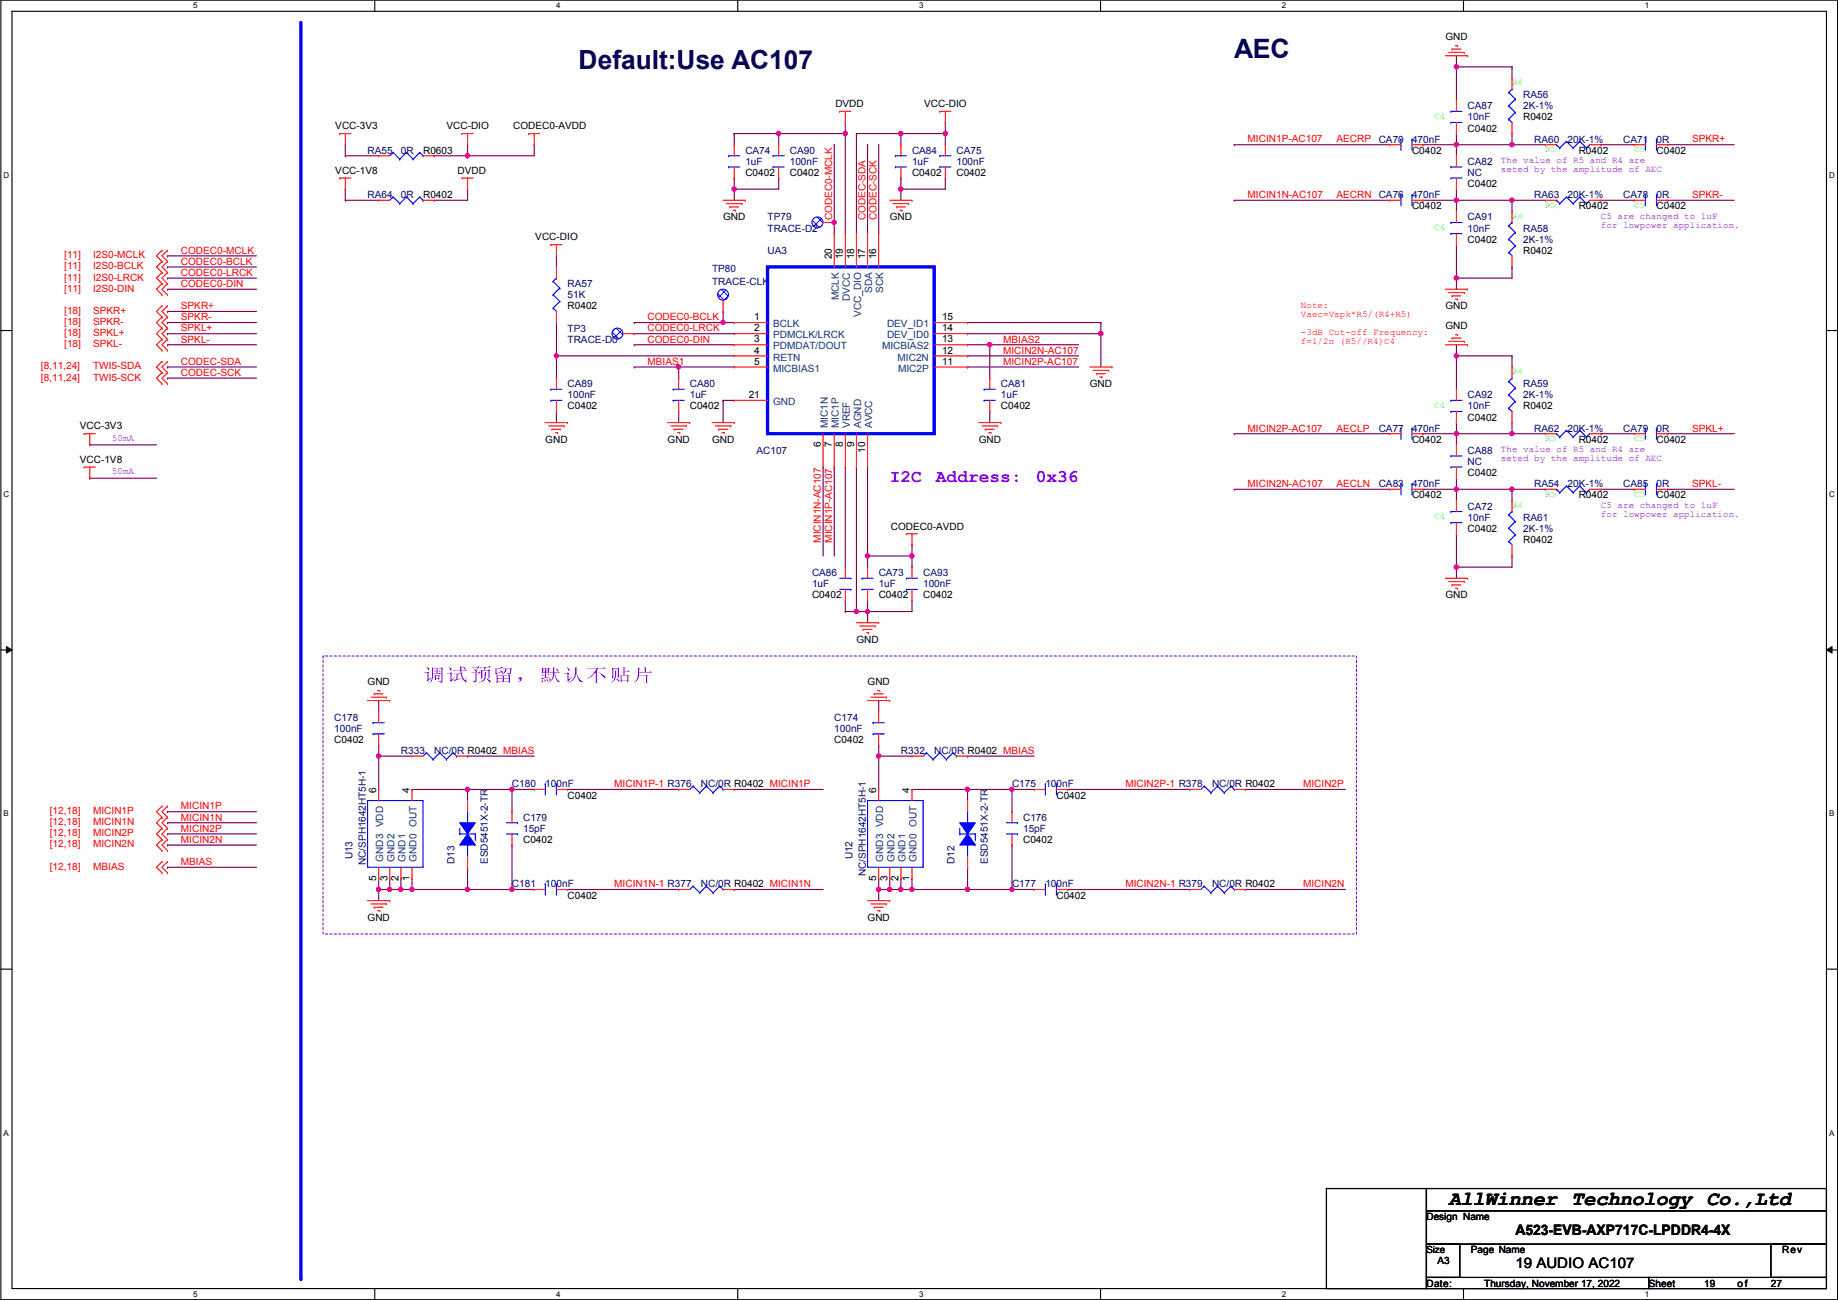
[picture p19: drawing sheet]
<svg xmlns="http://www.w3.org/2000/svg" width="420mm" height="297mm" viewBox="0 0 420 297" stroke-linecap="round" stroke-linejoin="round" font-family="sans-serif">
<defs><g id="words">
<text font-size="6.1" fill="#000040" x="282.1" y="13.3">AEC</text>
<text font-size="6" fill="#000040" x="132.3" y="15.8">Default:Use AC107</text>
<text font-size="4.6" x="331.2" y="275.4">AllWinner Technology Co.,Ltd</text>
<g font-size="4.1" fill="#8000ff">
<text x="203.4" y="110.2">I2C</text>
<text x="213.9" y="110.2">Address:</text>
<text x="236.8" y="110.2">0x36</text>
<text x="96.7" y="155.7">调调调调，默默默默默</text>
</g>
<g font-size="3.3">
<text x="346.4" y="282.3">A523-EVB-AXP717C-LPDDR4-4X</text>
<text x="346.4" y="289.8">19 AUDIO AC107</text>
</g>
<g font-size="2.3">
<text x="330.4" y="9.2">GND</text>
<text x="76.7" y="29.5">VCC-3V3</text>
<text x="102.1" y="29.5">VCC-DIO</text>
<text x="117.3" y="29.5">CODEC0-AVDD</text>
<text x="191" y="24.5">DVDD</text>
<text x="211.3" y="24.5">VCC-DIO</text>
<text x="348.2" y="27.5">R0402</text>
<text x="96.7" y="35.1">R0603</text>
<text x="322.8" y="35.1">C0402</text>
<text x="335.5" y="30.1">C0402</text>
<text x="360.9" y="35.1">R0402</text>
<text x="378.7" y="35.1">C0402</text>
<text x="76.7" y="39.7">VCC-1V8</text>
<text x="104.6" y="39.7">DVDD</text>
<text x="170.4" y="40.2">C0402</text>
<text x="180.5" y="40.2">C0402</text>
<text x="208.5" y="40.2">C0402</text>
<text x="218.6" y="40.2">C0402</text>
<text x="96.7" y="45.3">R0402</text>
<text x="322.8" y="47.8">C0402</text>
<text x="335.5" y="42.8">C0402</text>
<text x="360.9" y="47.8">R0402</text>
<text x="378.7" y="47.8">C0402</text>
<text x="165.3" y="50.4">GND</text>
<text x="203.4" y="50.4">GND</text>
<text x="122.4" y="54.9">VCC-DIO</text>
<text x="190.1" y="59.2" transform="rotate(-90 190.1 59.2)">20</text>
<text x="192.7" y="59.2" transform="rotate(-90 192.7 59.2)">19</text>
<text x="195.2" y="59.2" transform="rotate(-90 195.2 59.2)">18</text>
<text x="197.8" y="59.2" transform="rotate(-90 197.8 59.2)">17</text>
<text x="200.3" y="59.2" transform="rotate(-90 200.3 59.2)">16</text>
<text x="335.5" y="55.5">C0402</text>
<text x="348.2" y="58">R0402</text>
<text x="129.7" y="70.7">R0402</text>
<text x="330.4" y="70.7">GND</text>
<text x="172.4" y="73.2">1</text>
<text x="172.4" y="75.7">2</text>
<text x="215.3" y="75.7">14</text>
<text x="215.3" y="73.2">15</text>
<text x="330.4" y="75.3">GND</text>
<text x="172.4" y="78.2">3</text>
<text x="172.4" y="80.8">4</text>
<text x="172.4" y="83.3">5</text>
<text x="215.3" y="83.3">11</text>
<text x="215.3" y="80.8">12</text>
<text x="215.3" y="78.2">13</text>
<text x="249.1" y="88.5">GND</text>
<text x="129.7" y="93.6">C0402</text>
<text x="157.7" y="93.6">C0402</text>
<text x="171.1" y="90.9">21</text>
<text x="228.8" y="93.6">C0402</text>
<text x="348.2" y="93.6">R0402</text>
<text x="18.2" y="98.1">VCC-3V3</text>
<text x="124.7" y="101.2">GND</text>
<text x="152.6" y="101.2">GND</text>
<text x="162.8" y="101.2">GND</text>
<text x="223.7" y="101.2">GND</text>
<text x="322.8" y="101.2">C0402</text>
<text x="335.5" y="96.1">C0402</text>
<text x="360.9" y="101.2">R0402</text>
<text x="378.7" y="101.2">C0402</text>
<text x="18.2" y="105.7">VCC-1V8</text>
<text x="187.6" y="102.2" transform="rotate(-90 187.6 102.2)">6</text>
<text x="190.1" y="102.2" transform="rotate(-90 190.1 102.2)">7</text>
<text x="192.7" y="102.2" transform="rotate(-90 192.7 102.2)">8</text>
<text x="195.2" y="102.2" transform="rotate(-90 195.2 102.2)">9</text>
<text x="197.8" y="103.4" transform="rotate(-90 197.8 103.4)">10</text>
<text x="322.8" y="113.9">C0402</text>
<text x="335.5" y="108.8">C0402</text>
<text x="360.9" y="113.9">R0402</text>
<text x="378.7" y="113.9">C0402</text>
<text x="203.7" y="121">CODEC0-AVDD</text>
<text x="335.5" y="121.5">C0402</text>
<text x="348.2" y="124">R0402</text>
<text x="185.6" y="136.7">C0402</text>
<text x="200.9" y="136.7">C0402</text>
<text x="211" y="136.7">C0402</text>
<text x="330.4" y="136.7">GND</text>
<text x="195.8" y="146.9">GND</text>
<text x="84" y="156.5">GND</text>
<text x="198.3" y="156.5">GND</text>
<text x="76.4" y="169.8">C0402</text>
<text x="190.7" y="169.8">C0402</text>
<text x="86" y="181.1" transform="rotate(-90 86 181.1)">6</text>
<text x="93.6" y="181.1" transform="rotate(-90 93.6 181.1)">4</text>
<text x="129.7" y="182.5">C0402</text>
<text x="200.3" y="181.1" transform="rotate(-90 200.3 181.1)">6</text>
<text x="207.9" y="181.1" transform="rotate(-90 207.9 181.1)">4</text>
<text x="241.5" y="182.5">C0402</text>
<text x="119.6" y="192.6">C0402</text>
<text x="233.9" y="192.6">C0402</text>
<text x="86" y="201.2" transform="rotate(-90 86 201.2)">5</text>
<text x="88.6" y="201.2" transform="rotate(-90 88.6 201.2)">3</text>
<text x="91.1" y="201.2" transform="rotate(-90 91.1 201.2)">2</text>
<text x="93.6" y="201.2" transform="rotate(-90 93.6 201.2)">1</text>
<text x="200.3" y="201.2" transform="rotate(-90 200.3 201.2)">5</text>
<text x="202.8" y="201.2" transform="rotate(-90 202.8 201.2)">3</text>
<text x="205.4" y="201.2" transform="rotate(-90 205.4 201.2)">2</text>
<text x="207.9" y="201.2" transform="rotate(-90 207.9 201.2)">1</text>
<text x="129.7" y="205.3">C0402</text>
<text x="241.5" y="205.3">C0402</text>
<text x="84" y="210.4">GND</text>
<text x="198.3" y="210.4">GND</text>
<text x="326.1" y="278.7">Design Name</text>
<text x="336.2" y="286.3">Page Name</text>
<text x="407.4" y="286.3">Rev</text>
<text x="326.1" y="294">Date:</text>
<text x="328.6" y="288.9">A3</text>
<text x="339.3" y="294">Thursday, November 17, 2022</text>
<text x="376.9" y="294">Sheet</text>
<text x="389.6" y="294">19</text>
<text x="397.2" y="294">of</text>
<text x="404.8" y="294">27</text>
</g>
<g font-size="2.3" fill="#000080">
<text x="348.2" y="22.4">RA56</text>
<text x="335.5" y="25">CA87</text>
<text x="335.5" y="27.5">10nF</text>
<text x="348.2" y="25">2K-1%</text>
<text x="84" y="35.1">RA55</text>
<text x="91.6" y="35.1">0R</text>
<text x="170.4" y="35.1">CA74</text>
<text x="180.5" y="35.1">CA90</text>
<text x="208.5" y="35.1">CA84</text>
<text x="218.6" y="35.1">CA75</text>
<text x="315.2" y="32.6">CA70</text>
<text x="322.8" y="32.6">470nF</text>
<text x="350.7" y="32.6">RA60</text>
<text x="358.3" y="32.6">20K-1%</text>
<text x="371" y="32.6">CA71</text>
<text x="378.7" y="32.6">0R</text>
<text x="170.4" y="37.7">1uF</text>
<text x="180.5" y="37.7">100nF</text>
<text x="208.5" y="37.7">1uF</text>
<text x="218.6" y="37.7">100nF</text>
<text x="335.5" y="37.7">CA82</text>
<text x="335.5" y="40.2">NC</text>
<text x="84" y="45.3">RA64</text>
<text x="91.6" y="45.3">0R</text>
<text x="322.8" y="45.3">470nF</text>
<text x="350.7" y="45.3">RA63</text>
<text x="358.3" y="45.3">20K-1%</text>
<text x="371" y="45.3">CA78</text>
<text x="378.7" y="45.3">0R</text>
<text x="175.5" y="50.4">TP79</text>
<text x="175.5" y="52.9">TRACE-D2</text>
<text x="335.5" y="50.4">CA91</text>
<text x="335.5" y="52.9">10nF</text>
<text x="348.2" y="52.9">RA58</text>
<text x="175.5" y="58">UA3</text>
<text x="348.2" y="55.5">2K-1%</text>
<text x="129.7" y="65.6">RA57</text>
<text x="162.8" y="62.1">TP80</text>
<text x="162.8" y="65.1">TRACE-CLK</text>
<text x="129.7" y="68.2">51K</text>
<text x="129.7" y="75.8">TP3</text>
<text x="129.7" y="78.3">TRACE-D0</text>
<text x="129.7" y="88.5">CA89</text>
<text x="157.7" y="88.5">CA80</text>
<text x="228.8" y="88.5">CA81</text>
<text x="348.2" y="88.5">RA59</text>
<text x="129.7" y="91">100nF</text>
<text x="157.7" y="91">1uF</text>
<text x="228.8" y="91">1uF</text>
<text x="335.5" y="91">CA92</text>
<text x="335.5" y="93.6">10nF</text>
<text x="348.2" y="91">2K-1%</text>
<text x="315.2" y="98.6">CA77</text>
<text x="322.8" y="98.6">470nF</text>
<text x="350.7" y="98.6">RA62</text>
<text x="358.3" y="98.6">20K-1%</text>
<text x="371" y="98.6">CA79</text>
<text x="378.7" y="98.6">0R</text>
<text x="172.9" y="103.7">AC107</text>
<text x="335.5" y="103.7">CA88</text>
<text x="335.5" y="106.3">NC</text>
<text x="315.2" y="111.3">CA83</text>
<text x="322.8" y="111.3">470nF</text>
<text x="350.7" y="111.3">RA54</text>
<text x="358.3" y="111.3">20K-1%</text>
<text x="371" y="111.3">CA85</text>
<text x="378.7" y="111.3">0R</text>
<text x="335.5" y="116.4">CA72</text>
<text x="335.5" y="119">10nF</text>
<text x="348.2" y="119">RA61</text>
<text x="348.2" y="121.5">2K-1%</text>
<text x="185.6" y="131.7">CA86</text>
<text x="200.9" y="131.7">CA73</text>
<text x="211" y="131.7">CA93</text>
<text x="185.6" y="134.2">1uF</text>
<text x="200.9" y="134.2">1uF</text>
<text x="211" y="134.2">100nF</text>
<text x="76.4" y="164.7">C178</text>
<text x="76.4" y="167.2">100nF</text>
<text x="190.7" y="164.7">C174</text>
<text x="190.7" y="167.2">100nF</text>
<text x="91.6" y="172.3">R333</text>
<text x="99.3" y="172.3">NC/0R R0402 MBIAS</text>
<text x="205.9" y="172.3">R332</text>
<text x="213.6" y="172.3">NC/0R R0402 MBIAS</text>
<text x="117" y="179.9">C180</text>
<text x="124.7" y="179.9">100nF</text>
<text x="160.2" y="179.9">NC/0R R0402 MICIN1P</text>
<text x="231.3" y="179.9">C175</text>
<text x="239" y="179.9">100nF</text>
<text x="277.1" y="179.9">NC/0R R0402</text>
<text x="119.6" y="187.5">C179</text>
<text x="119.6" y="190.1">15pF</text>
<text x="233.9" y="187.5">C176</text>
<text x="233.9" y="190.1">15pF</text>
<text x="80.5" y="196.4" transform="rotate(-90 80.5 196.4)">U13</text>
<text x="83.6" y="197.7" transform="rotate(-90 83.6 197.7)">NC/SPH1642HT5H-1</text>
<text x="103.9" y="197.4" transform="rotate(-90 103.9 197.4)">D13</text>
<text x="111.5" y="197.4" transform="rotate(-90 111.5 197.4)">ESD5451X-2-TR</text>
<text x="194.8" y="196.4" transform="rotate(-90 194.8 196.4)">U12</text>
<text x="218.2" y="197.4" transform="rotate(-90 218.2 197.4)">D12</text>
<text x="225.8" y="197.4" transform="rotate(-90 225.8 197.4)">ESD5451X-2-TR</text>
<text x="117" y="202.8">C181</text>
<text x="124.7" y="202.8">100nF</text>
<text x="160.2" y="202.8">NC/0R R0402 MICIN1N</text>
<text x="197.9" y="200.2" transform="rotate(-90 197.9 200.2)">NC/SPH1642HT5H-1</text>
<text x="231.3" y="202.8">C177</text>
<text x="239" y="202.8">100nF</text>
<text x="277.1" y="202.8">NC/0R R0402</text>
</g>
<g font-size="2.3" fill="#f00">
<text x="285.2" y="32.6">MICIN1P-AC107</text>
<text x="305.5" y="32.6">AECRP</text>
<text x="386.8" y="32.6">SPKR+</text>
<text x="285.2" y="45.3">MICIN1N-AC107</text>
<text x="305.5" y="45.3">AECRN CA76</text>
<text x="386.8" y="45.3">SPKR-</text>
<text x="190.2" y="50.3" transform="rotate(-90 190.2 50.3)">CODEC0-MCLK</text>
<text x="197.8" y="50.3" transform="rotate(-90 197.8 50.3)">CODEC-SDA</text>
<text x="200.4" y="50.3" transform="rotate(-90 200.4 50.3)">CODEC-SCK</text>
<text x="14.7" y="59">[11]</text>
<text x="21.3" y="59">I2S0-MCLK</text>
<text x="41.3" y="58">CODEC0-MCLK</text>
<text x="14.7" y="61.6">[11]</text>
<text x="14.7" y="64.1">[11]</text>
<text x="21.3" y="61.6">I2S0-BCLK</text>
<text x="21.3" y="64.1">I2S0-LRCK</text>
<text x="41.3" y="60.5">CODEC0-BCLK</text>
<text x="41.3" y="63">CODEC0-LRCK</text>
<text x="41.3" y="65.6">CODEC0-DIN</text>
<text x="14.7" y="66.6">[11]</text>
<text x="14.7" y="71.7">[18]</text>
<text x="21.3" y="66.6">I2S0-DIN</text>
<text x="21.3" y="71.7">SPKR+</text>
<text x="41.3" y="70.7">SPKR+</text>
<text x="14.7" y="74.3">[18]</text>
<text x="14.7" y="76.8">[18]</text>
<text x="21.3" y="74.3">SPKR-</text>
<text x="21.3" y="76.8">SPKL+</text>
<text x="41.3" y="73.2">SPKR-</text>
<text x="41.3" y="75.7">SPKL+</text>
<text x="148" y="75.7">CODEC0-LRCK</text>
<text x="148" y="73.2">CODEC0-BCLK</text>
<text x="14.7" y="79.3">[18]</text>
<text x="21.3" y="79.3">SPKL-</text>
<text x="41.3" y="83.4">CODEC-SDA</text>
<text x="41.3" y="78.3">SPKL-</text>
<text x="148" y="78.3">CODEC0-DIN</text>
<text x="148" y="83.4">MBIAS1</text>
<text x="229.3" y="78.3">MBIAS2</text>
<text x="229.3" y="80.8">MICIN2N-AC107</text>
<text x="229.3" y="83.4">MICIN2P-AC107</text>
<text x="9.3" y="87">[8,11,24]</text>
<text x="9.3" y="84.4">[8,11,24]</text>
<text x="21.3" y="87">TWI5-SCK</text>
<text x="21.3" y="84.4">TWI5-SDA</text>
<text x="41.3" y="85.9">CODEC-SCK</text>
<text x="285.2" y="98.6">MICIN2P-AC107</text>
<text x="305.5" y="98.6">AECLP</text>
<text x="386.8" y="98.6">SPKL+</text>
<text x="285.2" y="111.3">MICIN2N-AC107</text>
<text x="305.5" y="111.3">AECLN</text>
<text x="386.8" y="111.3">SPKL-</text>
<text x="187.7" y="124" transform="rotate(-90 187.7 124)">MICIN1N-AC107</text>
<text x="190.2" y="124" transform="rotate(-90 190.2 124)">MICIN1P-AC107</text>
<text x="140.4" y="179.9">MICIN1P-1 R376</text>
<text x="257.2" y="179.9">MICIN2P-1 R378</text>
<text x="297.9" y="179.9">MICIN2P</text>
<text x="41.3" y="185">MICIN1P</text>
<text x="11.4" y="186">[12,18]</text>
<text x="11.4" y="188.6">[12,18]</text>
<text x="11.4" y="191.1">[12,18]</text>
<text x="21.3" y="186">MICIN1P</text>
<text x="21.3" y="188.6">MICIN1N</text>
<text x="21.3" y="191.1">MICIN2P</text>
<text x="41.3" y="187.5">MICIN1N</text>
<text x="41.3" y="190">MICIN2P</text>
<text x="11.4" y="193.6">[12,18]</text>
<text x="21.3" y="193.6">MICIN2N</text>
<text x="41.3" y="192.6">MICIN2N</text>
<text x="41.3" y="197.7">MBIAS</text>
<text x="11.4" y="198.7">[12,18]</text>
<text x="21.3" y="198.7">MBIAS</text>
<text x="140.4" y="202.7">MICIN1N-1 R377</text>
<text x="257.2" y="202.7">MICIN2N-1 R379</text>
<text x="297.9" y="202.7">MICIN2N</text>
</g>
<g font-size="2.3" fill="#004080">
<text x="191.8" y="68.6" transform="rotate(-90 191.8 68.6)">MCLK</text>
<text x="194.3" y="68.7" transform="rotate(-90 194.3 68.7)">DVCC</text>
<text x="199.4" y="67" transform="rotate(-90 199.4 67)">SDA</text>
<text x="201.9" y="67" transform="rotate(-90 201.9 67)">SCK</text>
<text x="176.7" y="74.8">BCLK</text>
<text x="176.7" y="77.3">PDMCLK/LRCK</text>
<text x="196.8" y="72.4" transform="rotate(-90 196.8 72.4)">VCC_DIO</text>
<text x="202.8" y="77.3">DEV_ID0</text>
<text x="202.8" y="74.8">DEV_ID1</text>
<text x="176.7" y="79.8">PDMDAT/DOUT</text>
<text x="176.7" y="82.4">RETN</text>
<text x="201.6" y="79.8">MICBIAS2</text>
<text x="205.2" y="82.4">MIC2N</text>
<text x="176.7" y="84.9">MICBIAS1</text>
<text x="205.3" y="84.9">MIC2P</text>
<text x="176.7" y="92.5">GND</text>
<text x="189.2" y="97.8" transform="rotate(-90 189.2 97.8)">MIC1N</text>
<text x="191.8" y="97.8" transform="rotate(-90 191.8 97.8)">MIC1P</text>
<text x="194.3" y="97.8" transform="rotate(-90 194.3 97.8)">VREF</text>
<text x="196.8" y="97.8" transform="rotate(-90 196.8 97.8)">AGND</text>
<text x="199.4" y="97.8" transform="rotate(-90 199.4 97.8)">AVCC</text>
<text x="87.6" y="196.9" transform="rotate(-90 87.6 196.9)">GND3 VDD</text>
<text x="90.2" y="196.9" transform="rotate(-90 90.2 196.9)">GND2</text>
<text x="92.7" y="196.9" transform="rotate(-90 92.7 196.9)">GND1</text>
<text x="95.2" y="196.9" transform="rotate(-90 95.2 196.9)">GND0 OUT</text>
<text x="201.9" y="196.9" transform="rotate(-90 201.9 196.9)">GND3 VDD</text>
<text x="204.5" y="196.9" transform="rotate(-90 204.5 196.9)">GND2</text>
<text x="207" y="196.9" transform="rotate(-90 207 196.9)">GND1</text>
<text x="209.5" y="196.9" transform="rotate(-90 209.5 196.9)">GND0 OUT</text>
</g>
<text font-size="2.2" x="326.1" y="286.3">Size</text>
<g font-size="2.1" fill="#0f0">
<text x="345.6" y="19.5">R4</text>
<text x="327.9" y="27.1">C4</text>
<text x="353.3" y="34.7">R5</text>
<text x="373.6" y="34.7">C5</text>
<text x="353.3" y="47.4">R5</text>
<text x="373.6" y="47.4">C5</text>
<text x="327.9" y="52.5">C4</text>
<text x="345.6" y="50">R4</text>
<text x="345.6" y="85.5">R4</text>
<text x="327.9" y="93.1">C4</text>
<text x="353.3" y="100.8">R5</text>
<text x="373.6" y="100.8">C5</text>
<text x="353.3" y="113.5">R5</text>
<text x="373.6" y="113.5">C5</text>
<text x="327.9" y="118.5">C4</text>
<text x="345.6" y="116">R4</text>
</g>
<g font-size="2.1" fill="#8000ff">
<text x="343.1" y="37.3">The value of R5 and R4 are</text>
<text x="343.1" y="39.4">seted by the amplitude of AEC</text>
<text x="366" y="50">C5 are changed to 1uF</text>
<text x="366" y="52.1">for lowpower application.</text>
<text x="25.6" y="100.8">50mA</text>
<text x="343.1" y="103.3">The value of R5 and R4 are</text>
<text x="343.1" y="105.4">seted by the amplitude of AEC</text>
<text x="25.6" y="108.4">50mA</text>
<text x="366" y="116">C5 are changed to 1uF</text>
<text x="366" y="118.1">for lowpower application.</text>
</g>
<g font-size="2.1" fill="#f00">
<text x="297.4" y="70.3">Note:</text>
<text x="297.4" y="72.4">Vaec=Vspk*R5/(R4+R5)</text>
<text x="297.4" y="76.6">-3dB Cut-off Frequency:</text>
<text x="297.4" y="78.7">f=1/2π (R5//R4)C4</text>
</g>
<g font-size="1.8">
<text x="44.2" y="1.9">5</text>
<text x="127.1" y="1.9">4</text>
<text x="210.1" y="1.9">3</text>
<text x="293" y="1.9">2</text>
<text x="376" y="1.9">1</text>
<text x=".8" y="40.6">D</text>
<text x="418.2" y="40.6">D</text>
<text x=".8" y="113.6">C</text>
<text x="418.2" y="113.6">C</text>
<text x=".8" y="186.6">B</text>
<text x="418.2" y="186.6">B</text>
<text x=".8" y="259.5">A</text>
<text x="418.2" y="259.5">A</text>
<text x="44.2" y="296.3">5</text>
<text x="127.1" y="296.3">4</text>
<text x="210.1" y="296.3">3</text>
<text x="293" y="296.3">2</text>
<text x="376" y="296.3">1</text>
</g>
</g></defs>
<path d="M.2 0h419.9v297h-419.9zM2.7 2.6h414.8v291.8h-414.8z" fill="none" stroke="#000" stroke-width=".25"/>
<g fill="#fff">
<path d="M44.2 .3h1v2h-1z"/>
<path d="M44.2 294.7h1v2h-1z"/>
</g>
<path d="M85.7 0v2.6M85.7 294.4v2.6" fill="none" stroke="#000" stroke-width=".25"/>
<g fill="#fff">
<path d="M127.1 .3h1v2h-1z"/>
<path d="M127.1 294.7h1v2h-1z"/>
</g>
<path d="M168.6 0v2.6M168.6 294.4v2.6" fill="none" stroke="#000" stroke-width=".25"/>
<g fill="#fff">
<path d="M210.1 .3h1v2h-1z"/>
<path d="M210.1 294.7h1v2h-1z"/>
</g>
<path d="M251.6 0v2.6M251.6 294.4v2.6" fill="none" stroke="#000" stroke-width=".25"/>
<g fill="#fff">
<path d="M293 .3h1v2h-1z"/>
<path d="M293 294.7h1v2h-1z"/>
</g>
<path d="M334.5 0v2.6M334.5 294.4v2.6" fill="none" stroke="#000" stroke-width=".25"/>
<g fill="#fff">
<path d="M376 .3h1v2h-1z"/>
<path d="M376 294.7h1v2h-1z"/>
<path d="M.8 39h1.3v2h-1.3z"/>
<path d="M418.2 39h1.2v2h-1.2z"/>
<path d="M.8 112h1.3v2h-1.3z"/>
<path d="M418.2 112h1.2v2h-1.2z"/>
</g>
<path d="M.2 75.5h2.5M417.5 75.5h2.6" fill="none" stroke="#000" stroke-width=".25"/>
<g fill="#fff">
<path d="M.8 185h1.2v1.9h-1.2z"/>
<path d="M418.2 185h1.1v1.9h-1.1z"/>
</g>
<path d="M.2 148.5h2.5M417.5 148.5h2.6" fill="none" stroke="#000" stroke-width=".25"/>
<path d="M1.5 147.7l1.2 .8-1.2 .7zM417.5 148.5l1.3-.8v1.5z" fill="#000"/>
<path d="M1.5 147.7l1.2 .8-1.2 .7zM417.5 148.5l1.3-.8v1.5z" fill="none" stroke="#000" stroke-width=".23"/>
<g fill="#fff">
<path d="M.8 257.9h1.2v2h-1.2z"/>
<path d="M418.2 257.9h1.1v2h-1.1z"/>
</g>
<path d="M.2 221.4h2.5M417.5 221.4h2.6" fill="none" stroke="#000" stroke-width=".25"/>
<path d="M68.8 5.1v287" fill="none" stroke="#00f" stroke-width=".76"/>
<circle cx="68.8" cy="292.1" r=".38" fill="#00f"/>
<path d="M73.9 149.9h236.2v63.5h-236.2z" fill="none" stroke="#8000ff" stroke-width=".25" stroke-dasharray=".5 .5"/>
<g fill="none" stroke="#800040" stroke-width=".25">
<path d="M332.9 12.7h.1M332.9 12.7v2.6M282.1 33.1h.1M282.1 33.1h35.6M332.9 33.1h.1M332.9 33.1v2.5M332.9 33.1h12.7M38.3 58.5h.1M38.3 58.5h20.3M282.1 45.8h.1M282.1 45.8h35.6M38.3 61h.1"/>
<path d="M38.3 63.5h.1M38.3 66.1h.1M38.3 71.2h.1M38.3 73.7h.1M38.3 76.2h.1M38.3 78.8h.1M38.3 61h20.3M38.3 63.5h20.3M38.3 66.1h20.3M38.3 71.2h20.3M38.3 73.7h20.3M38.3 76.2h20.3"/>
<path d="M38.3 78.8h20.3M38.3 86.4h.1M38.3 83.9h.1M38.3 86.4h20.3M38.3 83.9h20.3M20.5 109.3h.1M20.5 101.6h.1M20.5 109.3h15.3M20.5 101.6h15.3"/>
</g>
<circle cx="345.6" cy="33" r=".49" fill="#f0f"/>
<circle cx="345.6" cy="33" r=".49" fill="none" stroke="#f0f" stroke-width=".25"/>
<circle cx="332.9" cy="33" r=".49" fill="#f0f"/>
<circle cx="332.9" cy="33" r=".49" fill="none" stroke="#f0f" stroke-width=".25"/>
<path d="M332.9 15.3h.1M332.9 15.3h12.7M325.3 33.1h.1M332.9 30.5h.1M332.9 30.5v2.6h-7.6M381.2 33.1h.1M381.2 33.1h15.2M332.9 55.9h.1M332.9 55.9v7.6M381.2 45.8h.1M381.2 45.8h15.2" fill="none" stroke="#800040" stroke-width=".25"/>
<circle cx="332.9" cy="15.3" r=".49" fill="#f0f"/>
<circle cx="332.9" cy="15.3" r=".49" fill="none" stroke="#f0f" stroke-width=".25"/>
<g fill="none" stroke="#800040" stroke-width=".25">
<path d="M345.6 15.3h.1M345.6 15.3v2.5M78.9 35.6h.1M78.9 33.1h.1M78.9 33.1v2.5M78.9 35.6h7.7M106.9 33.1h.1M106.9 33.1v2.5M345.6 33.1h.1M345.6 30.5h.1M345.6 30.5v2.6M345.6 33.1h7.7"/>
<path d="M78.9 43.2h.1M78.9 45.8h.1M78.9 43.2v2.6M78.9 45.8h7.7M332.9 45.8h.1M332.9 45.8h12.7"/>
</g>
<circle cx="345.6" cy="45.7" r=".49" fill="#f0f"/>
<circle cx="345.6" cy="45.7" r=".49" fill="none" stroke="#f0f" stroke-width=".25"/>
<circle cx="332.9" cy="45.7" r=".49" fill="#f0f"/>
<circle cx="332.9" cy="45.7" r=".49" fill="none" stroke="#f0f" stroke-width=".25"/>
<g fill="none" stroke="#800040" stroke-width=".25">
<path d="M332.9 15.3h.1M332.9 15.3v7.6M99.3 35.6h.1M99.3 35.6h7.6M122.1 33.1h.1M122.1 33.1v2.5M99.3 45.8h.1M106.9 43.2h.1M106.9 43.2v2.6h-7.6M325.3 45.8h.1M325.3 45.8h7.6M332.9 45.8h.1"/>
<path d="M332.9 43.2h.1M332.9 43.2v5.1M332.9 63.5h.1M332.9 63.5v2.6M345.6 61h.1M345.6 61v2.5h-12.7"/>
</g>
<circle cx="332.9" cy="63.5" r=".49" fill="#f0f"/>
<circle cx="332.9" cy="63.5" r=".49" fill="none" stroke="#f0f" stroke-width=".25"/>
<path d="M106.9 35.6h.1M106.9 35.6h15.2M345.6 45.8h.1M345.6 45.8h7.7M345.6 45.8v2.5" fill="none" stroke="#800040" stroke-width=".25"/>
<circle cx="106.9" cy="35.6" r=".49" fill="#f0f"/>
<circle cx="106.9" cy="35.6" r=".49" fill="none" stroke="#f0f" stroke-width=".25"/>
<g fill="none" stroke="#800040" stroke-width=".25">
<path d="M366 33.1h.1M366 33.1h7.6M366 45.8h.1M366 45.8h7.6M332.9 78.8h.1M332.9 78.8v2.5M282.1 99.1h.1M282.1 99.1h35.6M332.9 99.1h.1M332.9 99.1v2.5M345.6 96.6h.1M345.6 96.6v2.5h-12.7"/>
<path d="M282.1 111.8h.1M282.1 111.8h35.6M332.9 122h.1M332.9 122v7.6"/>
</g>
<circle cx="345.6" cy="99.1" r=".49" fill="#f0f"/>
<circle cx="345.6" cy="99.1" r=".49" fill="none" stroke="#f0f" stroke-width=".25"/>
<circle cx="332.9" cy="99.1" r=".49" fill="#f0f"/>
<circle cx="332.9" cy="99.1" r=".49" fill="none" stroke="#f0f" stroke-width=".25"/>
<path d="M325.3 99.1h.1M332.9 96.6h.1M332.9 96.6v2.5h-7.6M381.2 99.1h.1M381.2 99.1h15.2M332.9 111.8h.1M332.9 111.8v2.5M332.9 111.8h12.7M381.2 111.8h.1M381.2 111.8h15.2" fill="none" stroke="#800040" stroke-width=".25"/>
<circle cx="332.9" cy="111.8" r=".49" fill="#f0f"/>
<circle cx="332.9" cy="111.8" r=".49" fill="none" stroke="#f0f" stroke-width=".25"/>
<path d="M332.9 81.3h.1M332.9 81.3v7.6M332.9 81.3h12.7M325.3 111.8h.1M332.9 109.3h.1M332.9 109.3v2.5h-7.6" fill="none" stroke="#800040" stroke-width=".25"/>
<circle cx="332.9" cy="81.3" r=".49" fill="#f0f"/>
<circle cx="332.9" cy="81.3" r=".49" fill="none" stroke="#f0f" stroke-width=".25"/>
<path d="M345.6 81.3h.1M345.6 99.1h.1M345.6 81.3v2.6M345.6 99.1h7.7M366 99.1h.1M366 99.1h7.6M366 111.8h.1M366 111.8h7.6M332.9 129.6h.1M332.9 129.6v2.5M345.6 127h.1M345.6 127v2.6h-12.7" fill="none" stroke="#800040" stroke-width=".25"/>
<circle cx="332.9" cy="129.6" r=".49" fill="#f0f"/>
<circle cx="332.9" cy="129.6" r=".49" fill="none" stroke="#f0f" stroke-width=".25"/>
<path d="M345.6 111.8h.1M345.6 111.8h7.7M345.6 111.8v2.5" fill="none" stroke="#800040" stroke-width=".25"/>
<circle cx="345.6" cy="111.8" r=".49" fill="#f0f"/>
<circle cx="345.6" cy="111.8" r=".49" fill="none" stroke="#f0f" stroke-width=".25"/>
<g fill="none" stroke="#800040" stroke-width=".25">
<path d="M190.7 50.8h.1M190.7 50.8v2.6M145 78.8h.1M145 76.2h.1M145 73.7h.1M145 73.7h22.8M145 78.8h22.8M145 76.2h22.8M165.3 73.7h.1M165.3 71.2h.1M165.3 71.2v2.5M127.2 94h.1"/>
<path d="M127.2 94v2.6"/>
</g>
<circle cx="165.3" cy="73.7" r=".49" fill="#f0f"/>
<circle cx="165.3" cy="73.7" r=".49" fill="none" stroke="#f0f" stroke-width=".25"/>
<path d="M155.1 83.9h.1M155.1 83.9h12.7" fill="none" stroke="#800040" stroke-width=".25"/>
<circle cx="155.1" cy="83.8" r=".49" fill="#f0f"/>
<circle cx="155.1" cy="83.8" r=".49" fill="none" stroke="#f0f" stroke-width=".25"/>
<path d="M127.2 73.7h.1M127.2 73.7v12.7M127.2 81.3h.1M127.2 81.3h40.6M145 83.9h.1M145 83.9h10.1M155.1 83.9h.1M155.1 94h.1M155.1 83.9v2.5M155.1 94v2.6" fill="none" stroke="#800040" stroke-width=".25"/>
<circle cx="127.2" cy="81.3" r=".49" fill="#f0f"/>
<circle cx="127.2" cy="81.3" r=".49" fill="none" stroke="#f0f" stroke-width=".25"/>
<path d="M127.2 58.5h.1M127.2 58.5v2.5M193.2 137.2h.1M193.2 137.2v2.5M198.3 137.2h.1M198.3 137.2v2.5" fill="none" stroke="#800040" stroke-width=".25"/>
<circle cx="198.3" cy="139.7" r=".49" fill="#f0f"/>
<circle cx="198.3" cy="139.7" r=".49" fill="none" stroke="#f0f" stroke-width=".25"/>
<g fill="none" stroke="#800040" stroke-width=".25">
<path d="M165.3 91.5h.1M165.3 91.5h2.5M165.3 91.5v5.1M188.2 106.7h.1M188.2 106.7v20.3M190.7 106.7h.1M190.7 106.7v20.3M193.2 106.7h.1M193.2 106.7v22.9M198.3 106.7h.1M198.3 106.7v20.3M198.3 139.7h.1"/>
<path d="M208.5 127h.1M208.5 137.2h.1M208.5 127v2.6M208.5 137.2v2.5h-10.2"/>
</g>
<circle cx="198.3" cy="127" r=".49" fill="#f0f"/>
<circle cx="198.3" cy="127" r=".49" fill="none" stroke="#f0f" stroke-width=".25"/>
<path d="M195.8 106.7h.1M195.8 106.7v33M195.8 139.7h.1M195.8 139.7h2.5" fill="none" stroke="#800040" stroke-width=".25"/>
<circle cx="195.8" cy="139.7" r=".49" fill="#f0f"/>
<circle cx="195.8" cy="139.7" r=".49" fill="none" stroke="#f0f" stroke-width=".25"/>
<path d="M190.7 33.1h.1M190.7 33.1v17.7M198.3 33.1h.1M198.3 33.1v20.3M200.9 33.1h.1M200.9 33.1v20.3M193.2 139.7h.1M193.2 139.7h2.6M198.3 139.7h.1M198.3 139.7v2.6" fill="none" stroke="#800040" stroke-width=".25"/>
<circle cx="190.7" cy="50.8" r=".49" fill="#f0f"/>
<circle cx="190.7" cy="50.8" r=".49" fill="none" stroke="#f0f" stroke-width=".25"/>
<path d="M198.3 127h.1M198.3 127v2.6M208.5 124.5h.1M208.5 124.5v2.5h-10.2" fill="none" stroke="#800040" stroke-width=".25"/>
<circle cx="208.5" cy="127" r=".49" fill="#f0f"/>
<circle cx="208.5" cy="127" r=".49" fill="none" stroke="#f0f" stroke-width=".25"/>
<path d="M193.2 30.5h.1M193.2 30.5v22.9" fill="none" stroke="#800040" stroke-width=".25"/>
<circle cx="193.2" cy="30.5" r=".49" fill="#f0f"/>
<circle cx="193.2" cy="30.5" r=".49" fill="none" stroke="#f0f" stroke-width=".25"/>
<path d="M178 30.5h.1M178 30.5h15.2" fill="none" stroke="#800040" stroke-width=".25"/>
<circle cx="178" cy="30.5" r=".49" fill="#f0f"/>
<circle cx="178" cy="30.5" r=".49" fill="none" stroke="#f0f" stroke-width=".25"/>
<path d="M167.8 30.5h.1M167.8 30.5h10.2M193.2 28h.1M193.2 28v2.5M167.8 43.2h.1M167.8 43.2h10.2" fill="none" stroke="#800040" stroke-width=".25"/>
<circle cx="167.8" cy="43.2" r=".49" fill="#f0f"/>
<circle cx="167.8" cy="43.2" r=".49" fill="none" stroke="#f0f" stroke-width=".25"/>
<g fill="none" stroke="#800040" stroke-width=".25">
<path d="M167.8 30.5h.1M167.8 30.5v2.6M178 30.5h.1M178 30.5v2.6M195.8 30.5h.1M195.8 30.5h10.1M195.8 30.5v22.9M216.1 28h.1M216.1 28v2.5M167.8 43.2h.1M167.8 40.7h.1M167.8 40.7v5.1"/>
<path d="M178 40.7h.1M178 40.7v2.5M205.9 43.2h.1M205.9 40.7h.1M205.9 40.7v5.1M216.1 40.7h.1M216.1 40.7v2.5M226.3 78.8h.1M226.3 78.8h20.3"/>
</g>
<circle cx="226.2" cy="78.8" r=".49" fill="#f0f"/>
<circle cx="226.2" cy="78.8" r=".49" fill="none" stroke="#f0f" stroke-width=".25"/>
<path d="M205.9 30.5h.1M205.9 30.5v2.6M205.9 30.5h10.2M221.2 78.8h.1M221.2 78.8h5.1M226.3 78.8h.1M226.3 78.8v7.6M226.3 94h.1M226.3 94v2.6" fill="none" stroke="#800040" stroke-width=".25"/>
<circle cx="216.1" cy="30.5" r=".49" fill="#f0f"/>
<circle cx="216.1" cy="30.5" r=".49" fill="none" stroke="#f0f" stroke-width=".25"/>
<circle cx="205.9" cy="30.5" r=".49" fill="#f0f"/>
<circle cx="205.9" cy="30.5" r=".49" fill="none" stroke="#f0f" stroke-width=".25"/>
<path d="M216.1 30.5h.1M216.1 30.5v2.6M205.9 43.2h.1M205.9 43.2h10.2" fill="none" stroke="#800040" stroke-width=".25"/>
<circle cx="205.9" cy="43.2" r=".49" fill="#f0f"/>
<circle cx="205.9" cy="43.2" r=".49" fill="none" stroke="#f0f" stroke-width=".25"/>
<path d="M251.7 76.2h.1M251.7 76.2v7.7" fill="none" stroke="#800040" stroke-width=".25"/>
<circle cx="251.6" cy="76.2" r=".49" fill="#f0f"/>
<circle cx="251.6" cy="76.2" r=".49" fill="none" stroke="#f0f" stroke-width=".25"/>
<g fill="none" stroke="#800040" stroke-width=".25">
<path d="M221.2 76.2h.1M221.2 73.7h.1M221.2 73.7h30.5M251.7 73.7h.1M251.7 73.7v2.5h-30.5M221.2 81.3h.1M221.2 83.9h.1M221.2 81.3h25.4M221.2 83.9h25.4M38.3 185.5h.1M38.3 188h.1M38.3 190.5h.1"/>
<path d="M38.3 193.1h.1M38.3 198.2h.1M38.3 185.5h20.3M38.3 188h20.3M38.3 190.5h20.3M38.3 193.1h20.3M38.3 198.2h20.3M203.4 200.7h.1M203.4 200.7v2.5M205.9 203.2h.1M205.9 203.2h2.6"/>
</g>
<circle cx="205.9" cy="203.2" r=".49" fill="#f0f"/>
<circle cx="205.9" cy="203.2" r=".49" fill="none" stroke="#f0f" stroke-width=".25"/>
<path d="M200.9 203.2h.1M200.9 203.2v2.6M205.9 200.7h.1M205.9 200.7v2.5" fill="none" stroke="#800040" stroke-width=".25"/>
<circle cx="200.8" cy="203.2" r=".49" fill="#f0f"/>
<circle cx="200.8" cy="203.2" r=".49" fill="none" stroke="#f0f" stroke-width=".25"/>
<path d="M200.9 203.2h.1M200.9 203.2h2.5" fill="none" stroke="#800040" stroke-width=".25"/>
<circle cx="203.4" cy="203.2" r=".49" fill="#f0f"/>
<circle cx="203.4" cy="203.2" r=".49" fill="none" stroke="#f0f" stroke-width=".25"/>
<path d="M200.9 160.1h.1M200.9 170.2h.1M200.9 172.8h.1M200.9 160.1v2.5M200.9 170.2v10.2M200.9 200.7h.1M200.9 200.7v2.5M203.4 203.2h.1M203.4 203.2h2.5M208.5 200.7h.1M208.5 200.7v2.5" fill="none" stroke="#800040" stroke-width=".25"/>
<circle cx="200.8" cy="172.7" r=".49" fill="#f0f"/>
<circle cx="200.8" cy="172.7" r=".49" fill="none" stroke="#f0f" stroke-width=".25"/>
<path d="M200.9 172.8h.1M200.9 172.8h7.6M208.5 180.4h.1M208.5 180.4h12.7" fill="none" stroke="#800040" stroke-width=".25"/>
<circle cx="221.2" cy="180.4" r=".49" fill="#f0f"/>
<circle cx="221.2" cy="180.4" r=".49" fill="none" stroke="#f0f" stroke-width=".25"/>
<path d="M208.5 203.2h.1M208.5 203.2h12.7" fill="none" stroke="#800040" stroke-width=".25"/>
<circle cx="221.2" cy="203.2" r=".49" fill="#f0f"/>
<circle cx="221.2" cy="203.2" r=".49" fill="none" stroke="#f0f" stroke-width=".25"/>
<circle cx="208.5" cy="203.2" r=".49" fill="#f0f"/>
<circle cx="208.5" cy="203.2" r=".49" fill="none" stroke="#f0f" stroke-width=".25"/>
<path d="M231.3 180.4h.1M231.3 193.1h.1M231.3 180.4h5.1M231.3 180.4v5.1M231.3 193.1v10.1M221.2 203.2h.1M221.2 203.2h15.2M231.3 203.2h.1" fill="none" stroke="#800040" stroke-width=".25"/>
<circle cx="231.3" cy="203.2" r=".49" fill="#f0f"/>
<circle cx="231.3" cy="203.2" r=".49" fill="none" stroke="#f0f" stroke-width=".25"/>
<path d="M221.2 198.2h.1M221.2 180.4h.1M221.2 198.2v5M221.2 180.4h10.1" fill="none" stroke="#800040" stroke-width=".25"/>
<circle cx="231.3" cy="180.4" r=".49" fill="#f0f"/>
<circle cx="231.3" cy="180.4" r=".49" fill="none" stroke="#f0f" stroke-width=".25"/>
<path d="M221.2 172.8h.1M221.2 172.8h15.2M221.2 180.4h.1M221.2 180.4v2.5M86.6 200.7h.1M86.6 200.7v2.5" fill="none" stroke="#800040" stroke-width=".25"/>
<circle cx="86.5" cy="203.2" r=".49" fill="#f0f"/>
<circle cx="86.5" cy="203.2" r=".49" fill="none" stroke="#f0f" stroke-width=".25"/>
<path d="M86.6 203.2h.1M86.6 203.2v2.6M86.6 203.2h2.5M91.6 203.2h.1M94.2 200.7h.1M94.2 200.7v2.5h-2.6" fill="none" stroke="#800040" stroke-width=".25"/>
<circle cx="94.2" cy="203.2" r=".49" fill="#f0f"/>
<circle cx="94.2" cy="203.2" r=".49" fill="none" stroke="#f0f" stroke-width=".25"/>
<circle cx="91.6" cy="203.2" r=".49" fill="#f0f"/>
<circle cx="91.6" cy="203.2" r=".49" fill="none" stroke="#f0f" stroke-width=".25"/>
<path d="M89.1 203.2h.1M89.1 200.7h.1M89.1 200.7v2.5M91.6 200.7h.1M91.6 200.7v2.5h-2.5" fill="none" stroke="#800040" stroke-width=".25"/>
<circle cx="89.1" cy="203.2" r=".49" fill="#f0f"/>
<circle cx="89.1" cy="203.2" r=".49" fill="none" stroke="#f0f" stroke-width=".25"/>
<path d="M86.6 160.1h.1M86.6 170.2h.1M86.6 160.1v2.5M86.6 170.2v2.6" fill="none" stroke="#800040" stroke-width=".25"/>
<circle cx="86.5" cy="172.7" r=".49" fill="#f0f"/>
<circle cx="86.5" cy="172.7" r=".49" fill="none" stroke="#f0f" stroke-width=".25"/>
<path d="M86.6 172.8h.1M86.6 172.8h7.6M86.6 172.8v7.6M94.2 203.2h.1M94.2 203.2h22.8M106.9 203.2h.1" fill="none" stroke="#800040" stroke-width=".25"/>
<circle cx="117" cy="203.2" r=".49" fill="#f0f"/>
<circle cx="117" cy="203.2" r=".49" fill="none" stroke="#f0f" stroke-width=".25"/>
<circle cx="106.9" cy="203.2" r=".49" fill="#f0f"/>
<circle cx="106.9" cy="203.2" r=".49" fill="none" stroke="#f0f" stroke-width=".25"/>
<path d="M106.9 198.2h.1M106.9 180.4h.1M106.9 198.2v5M106.9 180.4h10.1" fill="none" stroke="#800040" stroke-width=".25"/>
<circle cx="117" cy="180.4" r=".49" fill="#f0f"/>
<circle cx="117" cy="180.4" r=".49" fill="none" stroke="#f0f" stroke-width=".25"/>
<circle cx="106.9" cy="180.4" r=".49" fill="#f0f"/>
<circle cx="106.9" cy="180.4" r=".49" fill="none" stroke="#f0f" stroke-width=".25"/>
<g fill="none" stroke="#800040" stroke-width=".25">
<path d="M106.9 172.8h.1M106.9 172.8h15.2M94.2 180.4h.1M94.2 180.4h12.7M106.9 180.4h.1M106.9 180.4v2.5M117 193.1h.1M117 180.4h.1M117 180.4h5.1M117 180.4v5.1M117 193.1v10.1M129.7 180.4h.1"/>
<path d="M129.7 180.4h25.4M167.8 180.4h.1M167.8 180.4h20.4M244 180.4h.1M244 180.4h28M284.7 180.4h.1M284.7 180.4h22.8M117 203.2h.1M117 203.2h5.1M129.7 203.2h.1M129.7 203.2h25.4M167.8 203.2h.1"/>
<path d="M167.8 203.2h20.4M244 203.2h.1M244 203.2h28M284.7 203.2h.1M284.7 203.2h22.8"/>
</g>
<g fill="none" stroke="#f00" stroke-width=".25">
<path d="M330.4 12.7h5.1M331.2 12h3.5M331.9 11.2h.1M331.9 11.2h2.1M332.7 10.5h.5M333.2 10.5h.1M334.7 12h.1M335.5 12.7h.1M77.7 30.5h.1M77.7 30.5h2.5M78.9 33.1h.1M78.9 30.5v2.6"/>
<path d="M105.6 30.5h.1M105.6 30.5h2.6M106.9 33.1h.1M106.9 30.5v2.6M120.9 30.5h.1M120.9 30.5h2.5M122.1 33.1h.1M122.1 30.5v2.6M192 25.4h.1M192 25.4h2.5M193.2 28h.1M193.2 25.4v2.6"/>
<path d="M214.8 25.4h.1M214.8 25.4h2.6M216.1 28h.1M216.1 25.4v2.6M37 59.7h.1M37 57.2h.1M37 59.7l-1.2 1.3 1.2 1.3M37 57.2l-1.2 1.3 1.2 1.2M38.3 59.7h.1M38.3 57.2h.1M38.3 59.7l-1.3 1.3 1.3 1.3M38.3 57.2l-1.3 1.3 1.3 1.2"/>
<path d="M77.7 40.7h.1M77.7 40.7h2.5M78.9 43.2h.1M78.9 40.7v2.5M86.6 45.8h.1M86.6 45.8h2.5M96.7 45.8h2.6M99.3 45.8h.1M105.6 40.7h.1M105.6 40.7h2.6M106.9 43.2h.1M106.9 40.7v2.5"/>
<path d="M125.9 55.9h.1M125.9 55.9h2.6M127.2 58.5h.1M127.2 55.9v2.6M165.3 45.8h5.1M166.1 46.5h3.5M166.8 47.3h.1M166.8 47.3h2.1M167.6 48h.5M168.1 48h.1M169.6 46.5h.1M170.4 45.8h.1"/>
<path d="M203.4 45.8h5.1M204.2 46.5h3.5M204.9 47.3h.1M204.9 47.3h2.1M205.7 48h.5M206.2 48h.1M207.7 46.5h.1M208.5 45.8h.1M37 62.3h.1M37 64.8h.1M37 67.4h.1M37 69.9h.1"/>
<path d="M37 72.4h.1M37 75h.1M37 77.5h.1M37 62.3l-1.2 1.2 1.2 1.3M37 64.8l-1.2 1.3 1.2 1.3M37 69.9l-1.2 1.3 1.2 1.2M37 72.4l-1.2 1.3 1.2 1.3M37 75l-1.2 1.2 1.2 1.3M37 77.5l-1.2 1.3 1.2 1.3M38.3 62.3h.1M38.3 64.8h.1M38.3 67.4h.1"/>
<path d="M38.3 69.9h.1M38.3 72.4h.1M38.3 75h.1M38.3 77.5h.1M38.3 62.3l-1.3 1.2 1.3 1.3M38.3 64.8l-1.3 1.3 1.3 1.3M38.3 69.9l-1.3 1.3 1.3 1.2M38.3 72.4l-1.3 1.3 1.3 1.3M38.3 75l-1.3 1.2 1.3 1.3M38.3 77.5l-1.3 1.3 1.3 1.3M330.4 78.8h5.1M330.4 66.1h5.1"/>
<path d="M331.2 78h3.5M331.2 66.8h3.5M331.9 77.3h.1M331.9 67.6h.1M331.9 77.3h2.1M331.9 67.6h2.1M332.7 76.5h.5M332.7 68.4h.5M333.2 76.5h.1M333.2 68.4h.1M334.7 78h.1M334.7 66.8h.1"/>
<path d="M335.5 78.8h.1M335.5 66.1h.1M19.3 99.1h.1M19.3 99.1h2.5M20.5 99.1v2.5M37 85.1h.1M37 87.7h.1M37 82.6h.1M37 80.1h.1M37 85.1l-1.2 1.3 1.2 1.3M37 82.6l-1.2 1.3 1.2 1.2M38.3 85.1h.1"/>
<path d="M38.3 87.7h.1M38.3 82.6h.1M38.3 80.1h.1M38.3 85.1l-1.3 1.3 1.3 1.3M38.3 82.6l-1.3 1.3 1.3 1.2M124.7 96.6h5M125.4 97.3h3.6M126.2 98.1h.1M126.2 98.1h2M126.9 98.8h.6M127.5 98.8h.1M129 97.3h.1"/>
<path d="M129.7 96.6h.1M152.6 96.6h5.1M153.4 97.3h3.5M154.1 98.1h.1M154.1 98.1h2.1M154.9 98.8h.5M155.4 98.8h.1M156.9 97.3h.1M157.7 96.6h.1M162.8 96.6h5M163.5 97.3h3.6M164.3 98.1h.1"/>
<path d="M164.3 98.1h2M165 98.8h.6M165.6 98.8h.1M167.1 97.3h.1M167.8 96.6h.1M223.7 96.6h5.1M224.5 97.3h3.5M225.2 98.1h.1M225.2 98.1h2.1M226 98.8h.5M226.5 98.8h.1M228 97.3h.1"/>
<path d="M228.8 96.6h.1M249.1 83.9h5.1M249.9 84.6h3.5M250.6 85.4h.1M250.6 85.4h2.1M251.4 86.1h.5M251.9 86.1h.1M253.4 84.6h.1M254.2 83.9h.1M19.3 106.7h.1M19.3 106.7h2.5M20.5 101.6h.1"/>
<path d="M20.5 109.3h.1M20.5 106.7v2.6M207.2 122h.1M207.2 122h2.6M208.5 124.5h.1M208.5 122v2.5M330.4 132.1h5.1M331.2 132.9h3.5M331.9 133.6h.1M331.9 133.6h2.1M332.7 134.4h.5M333.2 134.4h.1"/>
<path d="M334.7 132.9h.1M335.5 132.1h.1M84.8 159.3h3.5M85.5 158.5h.1M85.5 158.5h2.1M86.3 157.8h.5M86.8 157.8h.1M88.3 159.3h.1M195.8 142.3h5.1M196.5 143h3.6M197.3 143.8h.1M197.3 143.8h2"/>
<path d="M198.1 144.6h.5M198.6 144.6h.1M199.1 159.3h3.5M199.8 158.5h.1M199.8 158.5h2.1M200.1 143h.1M200.6 157.8h.5M200.9 142.3h.1M201.1 157.8h.1M202.6 159.3h.1M84 160.1h5.1M89.1 160.1h.1"/>
<path d="M198.3 160.1h5.1M203.4 160.1h.1M37 184.2h.1M37 186.7h.1M37 189.3h.1M37 191.8h.1M37 194.4h.1M37 196.9h.1M37 199.4h.1M37 184.2l-1.2 1.3 1.2 1.2M37 186.7l-1.2 1.3 1.2 1.3M37 189.3l-1.2 1.2 1.2 1.3"/>
<path d="M37 191.8l-1.2 1.3 1.2 1.3M37 196.9l-1.2 1.3 1.2 1.2M38.3 184.2h.1M38.3 186.7h.1M38.3 189.3h.1M38.3 191.8h.1M38.3 194.4h.1M38.3 196.9h.1M38.3 199.4h.1M38.3 184.2l-1.3 1.3 1.3 1.2M38.3 186.7l-1.3 1.3 1.3 1.3M38.3 189.3l-1.3 1.2 1.3 1.3"/>
<path d="M38.3 191.8l-1.3 1.3 1.3 1.3M38.3 196.9l-1.3 1.3 1.3 1.2M84 205.8h5.1M84.8 206.5h3.5M85.5 207.3h.1M85.5 207.3h2.1M86.3 208.1h.5M86.8 208.1h.1M88.3 206.5h.1M89.1 205.8h.1M198.3 205.8h5.1M199.1 206.5h3.5"/>
<path d="M199.8 207.3h.1M199.8 207.3h2.1M200.6 208.1h.5M201.1 208.1h.1M202.6 206.5h.1M203.4 205.8h.1"/>
</g>
<path d="M303.2 271.6h22.9v22.8h-22.9zM326.1 271.6h91.4v5h-91.4zM326.1 276.6h91.4v7.7h-91.4zM326.1 284.3h7.6v7.6h-7.6zM326.1 291.9h50.8v2.5h-50.8zM376.9 291.9h40.6v2.5h-40.6zM404.8 284.3h12.7v7.6h-12.7z" fill="none" stroke="#000" stroke-width=".25"/>
<path d="M89.9 45h.1M89.9 45l-.8 .8M89.9 45l1.5 1.5M91.4 46.5h.1M92.9 45h.1M92.9 45l-1.5 1.5M92.9 45l1.5 1.5M94.4 46.5h.1M96 45h.1M96 45l-1.6 1.5M96 45l.7 .8M96.7 45.8h.1" fill="none" stroke="#00f" stroke-width=".25"/>
<circle cx="186.9" cy="50.8" r="1.25" fill="#fff"/>
<circle cx="186.9" cy="50.8" r="1.25" fill="#00f"/>
<g fill="none" stroke="#00f" stroke-width=".25">
<path d="M125.9 88.9h.1M125.9 91.5h.1M125.9 88.9h2.6M125.9 91.5h2.6M225 88.9h.1M225 91.5h.1M225 88.9h2.5M225 91.5h2.5M355.8 111.8h.1M355.8 111.8l.8 .8M356.6 112.6h.1M358.1 111h.1"/>
<path d="M358.1 111l1.5 1.6M358.1 111l-1.5 1.6M359.6 112.6h.1M361.1 111h.1M361.1 111l1.6 1.6M361.1 111l-1.5 1.6M362.7 112.6h.1M363.4 111.8l-.7 .8M84 182.9h12.7v15.3h-12.7z"/>
<circle cx="186.9" cy="50.8" r="1.25"/>
</g>
<g fill="none" stroke="#f00" stroke-width=".25">
<path d="M188.2 50.8h2.5M190.7 50.8h.1M127.2 86.4h.1M127.2 94h.1M127.2 86.4v2.5M127.2 91.5v2.5M226.3 86.4h.1M226.3 94h.1M226.3 86.4v2.5M226.3 91.5v2.5M353.3 111.8h.1M353.3 111.8h2.5"/>
<path d="M363.4 111.8h2.6M366 111.8h.1M86.6 180.4h.1M86.6 180.4v2.5M86.6 198.2v2.5M89.1 198.2v2.5M91.6 198.2v2.5M94.2 180.4h.1M94.2 180.4v2.5M94.2 198.2v2.5M86.6 200.7h.1M89.1 200.7h.1"/>
<path d="M91.6 200.7h.1M94.2 200.7h.1"/>
</g>
<circle cx="141.1" cy="76.2" r="1.25" fill="#fff"/>
<circle cx="141.1" cy="76.2" r="1.25" fill="#00f"/>
<g fill="none" stroke="#00f" stroke-width=".25">
<path d="M331.7 38.1h.1M331.7 38.1h2.5M355.8 33.1h.1M355.8 33.1l.8 .7M356.6 33.8h.1M358.1 32.3h.1M358.1 32.3l1.5 1.5M358.1 32.3l-1.5 1.5M359.6 33.8h.1M361.1 32.3h.1M361.1 32.3l1.6 1.5M361.1 32.3l-1.5 1.5"/>
<path d="M362.7 33.8h.1M363.4 33.1l-.7 .7M331.7 40.7h.1M331.7 40.7h2.5M275.3 179.6h.1M275.3 179.6l-.8 .8M275.3 179.6l1.5 1.5M278.3 179.6h.1M278.3 179.6l-1.5 1.5M278.3 179.6l1.6 1.5M281.4 179.6h.1M281.4 179.6l-1.5 1.5"/>
<path d="M281.4 179.6l.7 .8M105.1 190.5h.1M105.1 189.3v1.2M105.1 190.5h3.6M106.9 193.1h.1M106.9 185.5h.1M106.9 185.5v2.5M106.9 193.1v2.5M108.7 190.5h.1M108.7 191.8h.1M108.7 190.5v1.3M276.8 181.1h.1"/>
<path d="M279.9 181.1h.1M282.1 180.4h.1"/>
<circle cx="141.1" cy="76.2" r="1.25"/>
</g>
<g fill="none" stroke="#f00" stroke-width=".25">
<path d="M332.9 35.6h.1M332.9 35.6v2.5M353.3 33.1h.1M353.3 33.1h2.5M363.4 33.1h2.6M366 33.1h.1M332.9 43.2h.1M332.9 40.7v2.5M142.4 76.2h2.6M145 76.2h.1M272 180.4h.1M272 180.4h2.5"/>
<path d="M282.1 180.4h2.6M284.7 180.4h.1"/>
</g>
<path d="M106.9 190.5l1.8 2.6h-3.6z" fill-rule="evenodd" fill="#00f"/>
<path d="M106.9 190.5l1.8 2.6h-3.6z" fill="none" stroke="#00f" stroke-width=".25"/>
<path d="M105.1 188h3.6l-1.8 2.5z" fill-rule="evenodd" fill="#00f"/>
<path d="M214.8 35.6h.1M214.8 38.1h.1M214.8 35.6h2.6M214.8 38.1h2.6M199.6 167.7h.1M199.6 165.1h.1M199.6 167.7h2.5M199.6 165.1h2.5M105.1 188h3.6l-1.8 2.5z" fill="none" stroke="#00f" stroke-width=".25"/>
<path d="M216.1 33.1h.1M216.1 33.1v2.5M216.1 38.1v2.6M216.1 40.7h.1M200.9 170.2h.1M200.9 162.6h.1M200.9 162.6v2.5M200.9 167.7v2.5M106.9 198.2h.1M106.9 182.9h.1M106.9 182.9v2.6M106.9 195.6v2.6" fill="none" stroke="#f00" stroke-width=".25"/>
<circle cx="165.3" cy="67.3" r="1.25" fill="#fff"/>
<circle cx="165.3" cy="67.3" r="1.25" fill="#00f"/>
<g fill="none" stroke="#00f" stroke-width=".25">
<path d="M89.9 34.8h.1M89.9 34.8l-.8 .8M89.9 34.8l1.5 1.6M91.4 36.4h.1M92.9 34.8h.1M92.9 34.8l-1.5 1.6M92.9 34.8l1.5 1.6M94.4 36.4h.1M96 34.8h.1M96 34.8l-1.6 1.6M96 34.8l.7 .8M96.7 35.6h.1"/>
<path d="M176.7 35.6h.1M176.7 38.1h.1M176.7 35.6h2.6M176.7 38.1h2.6M204.7 35.6h.1M204.7 38.1h.1M204.7 35.6h2.5M204.7 38.1h2.5M320.2 31.8h.1M320.2 31.8v2.5M322.8 31.8h.1M322.8 31.8v2.5"/>
<path d="M344.9 27.2h.1M344.9 24.2h.1M344.9 21.1h.1M344.9 27.2l.7 .8M344.9 24.2l1.5 1.5M344.9 21.1l1.5 1.5M345.6 20.4h.1M345.6 20.4l-.7 .7M346.4 25.7h.1M346.4 22.6h.1M346.4 25.7l-1.5 1.5M346.4 22.6l-1.5 1.6"/>
<path d="M376.1 31.8h.1M376.1 31.8v2.5M378.7 31.8h.1M378.7 31.8v2.5M320.2 44.5h.1M320.2 44.5v2.5M322.8 44.5h.1M322.8 44.5v2.5M331.7 50.8h.1M331.7 53.4h.1M331.7 50.8h2.5M331.7 53.4h2.5"/>
<path d="M344.9 57.7h.1M344.9 54.7h.1M344.9 51.6h.1M344.9 57.7l.7 .8M344.9 54.7l1.5 1.5M344.9 51.6l1.5 1.5M345.6 50.8h.1M345.6 50.8l-.7 .8M346.4 56.2h.1M346.4 53.1h.1M346.4 56.2l-1.5 1.5M346.4 53.1l-1.5 1.6"/>
<path d="M355.8 45.8h.1M355.8 45.8l.8 .7M356.6 46.5h.1M358.1 45h.1M358.1 45l1.5 1.5M358.1 45l-1.5 1.5M359.6 46.5h.1M361.1 45h.1M361.1 45l1.6 1.5M361.1 45l-1.5 1.5M362.7 46.5h.1M363.4 45.8l-.7 .7"/>
<path d="M376.1 44.5h.1M376.1 44.5v2.5M378.7 44.5h.1M378.7 44.5v2.5M320.2 97.8h.1M320.2 97.8v2.6M322.8 97.8h.1M322.8 97.8v2.6M331.7 91.5h.1M331.7 94h.1M331.7 91.5h2.5M331.7 94h2.5"/>
<path d="M344.9 93.3h.1M344.9 90.2h.1M344.9 87.2h.1M344.9 93.3l.7 .7M344.9 90.2l1.5 1.5M344.9 87.2l1.5 1.5M345.6 86.4h.1M345.6 86.4l-.7 .8M346.4 91.7h.1M346.4 88.7h.1M346.4 91.7l-1.5 1.6M346.4 88.7l-1.5 1.5"/>
<path d="M355.8 99.1h.1M355.8 99.1l.8 .8M356.6 99.9h.1M358.1 98.3h.1M358.1 98.3l1.5 1.6M358.1 98.3l-1.5 1.6M359.6 99.9h.1M361.1 98.3h.1M361.1 98.3l1.6 1.6M361.1 98.3l-1.5 1.6M362.7 99.9h.1M363.4 99.1l-.7 .8"/>
<path d="M376.1 97.8h.1M376.1 97.8v2.6M378.7 97.8h.1M378.7 97.8v2.6M320.2 110.5h.1M320.2 110.5v2.6M322.8 110.5h.1M322.8 110.5v2.6M331.7 116.9h.1M331.7 119.4h.1M331.7 116.9h2.5M331.7 119.4h2.5"/>
<path d="M344.9 117.6h.1M344.9 117.6l1.5 1.6M345.6 116.9h.1M345.6 116.9l-.7 .7M346.4 119.2h.1M346.4 119.2l-1.5 1.5M376.1 110.5h.1M376.1 110.5v2.6M378.7 110.5h.1M378.7 110.5v2.6M192 132.1h2.5M192 134.7h2.5"/>
<path d="M194.5 132.1h.1M194.5 134.7h.1M344.9 123.7h.1M344.9 120.7h.1M344.9 123.7l.7 .8M344.9 120.7l1.5 1.5M346.4 122.2h.1M346.4 122.2l-1.5 1.5M85.3 167.7h.1M85.3 165.1h.1M85.3 167.7h2.5M85.3 165.1h2.5"/>
<path d="M97.5 172h.1M97.5 172l-.8 .8M97.5 172l1.5 1.5M99 173.5h.1M100.5 172h.1M100.5 172l-1.5 1.5M100.5 172l1.6 1.5M102.1 173.5h.1M103.6 172h.1M103.6 172l-1.5 1.5M103.6 172l.7 .8M104.3 172.8h.1"/>
<path d="M158.4 179.6h.1M158.4 179.6l-.7 .8M158.4 179.6l1.6 1.5M161.5 179.6h.1M161.5 179.6l-1.5 1.5M161.5 179.6l1.5 1.5M164.5 179.6h.1M164.5 179.6l-1.5 1.5M164.5 179.6l.8 .8M211.8 172h.1M211.8 172l-.8 .8M211.8 172l1.5 1.5"/>
<path d="M213.3 173.5h.1M214.8 172h.1M214.8 172l-1.5 1.5M214.8 172l1.6 1.5M216.4 173.5h.1M217.9 172h.1M217.9 172l-1.5 1.5M217.9 172l.7 .8M218.6 172.8h.1M239 179.1h.1M239 179.1v2.6M241.5 179.1h.1"/>
<path d="M241.5 179.1v2.6M115.8 190.5h2.5M115.8 188h2.5M118.3 190.5h.1M118.3 188h.1M160 181.1h.1M163 181.1h.1M165.3 180.4h.1M219.4 190.5h.1M219.4 190.5h3.6M219.4 189.3v1.2M221.2 193.1h.1"/>
<path d="M221.2 185.5h.1M221.2 185.5v2.5M221.2 193.1v2.5M223 190.5h.1M223 191.8h.1M223 190.5v1.3M230.1 190.5h2.5M230.1 188h2.5M232.6 190.5h.1M232.6 188h.1M158.4 202.5h.1M158.4 202.5l-.7 .7"/>
<path d="M158.4 202.5l1.6 1.5M160 204h.1M161.5 202.5h.1M161.5 202.5l-1.5 1.5M161.5 202.5l1.5 1.5M163 204h.1M164.5 202.5h.1M164.5 202.5l-1.5 1.5M164.5 202.5l.8 .7M165.3 203.2h.1M239 202h.1M239 202v2.5"/>
<path d="M241.5 202h.1M241.5 202v2.5M275.3 202.5h.1M275.3 202.5l-.8 .7M275.3 202.5l1.5 1.5M276.8 204h.1M278.3 202.5h.1M278.3 202.5l-1.5 1.5M278.3 202.5l1.6 1.5M279.9 204h.1M281.4 202.5h.1M281.4 202.5l-1.5 1.5"/>
<path d="M281.4 202.5l.7 .7M282.1 203.2h.1"/>
<circle cx="165.3" cy="67.3" r="1.25"/>
</g>
<g fill="none" stroke="#f00" stroke-width=".25">
<path d="M345.6 17.8h.1M345.6 17.8v2.6M86.6 35.6h.1M86.6 35.6h2.5M96.7 35.6h2.6M99.3 35.6h.1M178 33.1h.1M178 33.1v2.5M178 38.1v2.6M205.9 33.1h.1M205.9 33.1v2.5M205.9 38.1v2.6"/>
<path d="M317.7 33.1h.1M317.7 33.1h2.5M322.8 33.1h2.5M325.3 33.1h.1M345.6 30.5h.1M345.6 28v2.5M373.6 33.1h.1M373.6 33.1h2.5M378.7 33.1h2.5M381.2 33.1h.1M178 40.7h.1M190.7 53.4h.1"/>
<path d="M190.7 53.4v7.6M193.2 53.4h.1M193.2 53.4v7.6M195.8 53.4h.1M195.8 53.4v7.6M198.3 53.4h.1M198.3 53.4v7.6M200.9 53.4h.1M200.9 53.4v7.6M205.9 40.7h.1M317.7 45.8h.1M317.7 45.8h2.5"/>
<path d="M322.8 45.8h2.5M325.3 45.8h.1M332.9 48.3h.1M332.9 55.9h.1M332.9 48.3v2.5M332.9 53.4v2.5M345.6 48.3h.1M345.6 48.3v2.5M345.6 58.5v2.5M353.3 45.8h.1M353.3 45.8h2.5M363.4 45.8h2.6"/>
<path d="M366 45.8h.1M373.6 45.8h.1M373.6 45.8h2.5M378.7 45.8h2.5M381.2 45.8h.1M165.3 71.2h.1M165.3 68.6v2.6M167.8 73.7h.1M167.8 76.2h.1M167.8 78.8h.1M167.8 73.7h7.7M167.8 76.2h7.7"/>
<path d="M167.8 78.8h7.7M213.6 73.7h7.6M213.6 76.2h7.6M213.6 78.8h7.6M221.2 78.8h.1M221.2 76.2h.1M221.2 73.7h.1M345.6 61h.1M167.8 81.3h.1M167.8 83.9h.1M167.8 91.5h.1M167.8 81.3h7.7"/>
<path d="M167.8 83.9h7.7M167.8 91.5h7.7M188.2 99.1v7.6M190.7 99.1v7.6M193.2 99.1v7.6M195.8 99.1v7.6M198.3 99.1v7.6M213.6 81.3h7.6M213.6 83.9h7.6M221.2 83.9h.1M221.2 81.3h.1M317.7 99.1h.1"/>
<path d="M317.7 99.1h2.5M322.8 99.1h2.5M325.3 99.1h.1M332.9 88.9h.1M332.9 96.6h.1M332.9 88.9v2.6M332.9 94v2.6M345.6 96.6h.1M345.6 83.9h.1M345.6 83.9v2.5M345.6 94v2.6M353.3 99.1h.1"/>
<path d="M353.3 99.1h2.5M363.4 99.1h2.6M366 99.1h.1M373.6 99.1h.1M373.6 99.1h2.5M378.7 99.1h2.5M381.2 99.1h.1M188.2 106.7h.1M190.7 106.7h.1M193.2 106.7h.1M195.8 106.7h.1M198.3 106.7h.1"/>
<path d="M317.7 111.8h.1M317.7 111.8h2.5M322.8 111.8h2.5M325.3 111.8h.1M332.9 114.3h.1M332.9 114.3v2.6M332.9 119.4v2.6M345.6 114.3h.1M345.6 114.3v2.6M373.6 111.8h.1M373.6 111.8h2.5M378.7 111.8h2.5"/>
<path d="M381.2 111.8h.1M193.2 129.6h.1M193.2 137.2h.1M193.2 129.6v2.5M193.2 134.7v2.5M332.9 122h.1M345.6 127h.1M345.6 124.5v2.5M86.6 170.2h.1M86.6 162.6h.1M86.6 162.6v2.5M86.6 167.7v2.5"/>
<path d="M94.2 172.8h.1M94.2 172.8h2.5M104.3 172.8h2.6M106.9 172.8h.1M208.5 172.8h.1M208.5 172.8h2.5M218.6 172.8h2.6M221.2 172.8h.1M117 193.1h.1M117 185.5h.1M117 185.5v2.5M117 190.5v2.6"/>
<path d="M155.1 180.4h.1M155.1 180.4h2.6M165.3 180.4h2.5M167.8 180.4h.1M231.3 193.1h.1M231.3 185.5h.1M231.3 185.5v2.5M231.3 190.5v2.6M236.4 180.4h.1M236.4 180.4h2.6M241.5 180.4h2.5M244 180.4h.1"/>
<path d="M155.1 203.2h.1M155.1 203.2h2.6M165.3 203.2h2.5M167.8 203.2h.1M236.4 203.2h.1M236.4 203.2h2.6M241.5 203.2h2.5M244 203.2h.1M272 203.2h.1M272 203.2h2.5M282.1 203.2h2.6M284.7 203.2h.1"/>
</g>
<path d="M175.5 61h38.1v38.1h-38.1z" fill="none" stroke="#00f" stroke-width=".76"/>
<path d="M221.2 190.5l1.8 2.6h-3.6z" fill-rule="evenodd" fill="#00f"/>
<path d="M221.2 190.5l1.8 2.6h-3.6z" fill="none" stroke="#00f" stroke-width=".25"/>
<path d="M219.4 188h3.6l-1.8 2.5z" fill-rule="evenodd" fill="#00f"/>
<g fill="none" stroke="#00f" stroke-width=".25">
<path d="M166.6 35.6h.1M166.6 38.1h.1M166.6 35.6h2.5M166.6 38.1h2.5M331.7 25.4h.1M331.7 28h.1M331.7 25.4h2.5M331.7 28h2.5M126.4 70.4h.1M126.4 67.4h.1M126.4 64.3h.1M126.4 70.4l.8 .8"/>
<path d="M126.4 67.4l1.6 1.5M126.4 64.3l1.6 1.5M127.2 63.5h.1M127.2 63.5l-.8 .8M128 68.9h.1M128 65.8h.1M128 68.9l-1.6 1.5M128 65.8l-1.6 1.6M153.9 88.9h.1M153.9 91.5h.1M153.9 88.9h2.5M153.9 91.5h2.5"/>
<path d="M331.7 104.2h.1M331.7 106.7h.1M331.7 104.2h2.5M331.7 106.7h2.5M197.1 132.1h.1M197.1 134.7h.1M197.1 132.1h2.5M197.1 134.7h2.5M207.2 132.1h.1M207.2 134.7h.1M207.2 132.1h2.6M207.2 134.7h2.6"/>
<path d="M124.7 179.1h.1M124.7 179.1v2.6M127.2 179.1h.1M127.2 179.1v2.6M198.3 182.9h12.7v15.3h-12.7zM219.4 188h3.6l-1.8 2.5zM124.7 202h.1M124.7 202v2.5M127.2 202h.1M127.2 202v2.5"/>
</g>
<g fill="none" stroke="#f00" stroke-width=".25">
<path d="M167.8 33.1h.1M167.8 33.1v2.5M167.8 38.1v2.6M332.9 22.9h.1M332.9 30.5h.1M332.9 22.9v2.5M332.9 28v2.5M167.8 40.7h.1M127.2 73.7h.1M127.2 61h.1M127.2 61v2.5M127.2 71.2v2.5"/>
<path d="M155.1 86.4h.1M155.1 94h.1M155.1 86.4v2.5M155.1 91.5v2.5M332.9 101.6h.1M332.9 109.3h.1M332.9 101.6v2.6M332.9 106.7v2.6M198.3 129.6h.1M198.3 137.2h.1M198.3 129.6v2.5M198.3 134.7v2.5"/>
<path d="M208.5 129.6h.1M208.5 137.2h.1M208.5 129.6v2.5M208.5 134.7v2.5M122.1 180.4h.1M122.1 180.4h2.6M127.2 180.4h2.5M129.7 180.4h.1M200.9 180.4h.1M200.9 180.4v2.5M200.9 198.2v2.5M203.4 198.2v2.5"/>
<path d="M205.9 198.2v2.5M208.5 180.4h.1M208.5 180.4v2.5M208.5 198.2v2.5M221.2 198.2h.1M221.2 182.9h.1M221.2 182.9v2.6M221.2 195.6v2.6M122.1 203.2h.1M122.1 203.2h2.6M127.2 203.2h2.5M129.7 203.2h.1"/>
<path d="M200.9 200.7h.1M203.4 200.7h.1M205.9 200.7h.1M208.5 200.7h.1"/>
</g>
<circle cx="345.6" cy="33" r=".49" fill="#f0f"/>
<circle cx="345.6" cy="33" r=".49" fill="none" stroke="#f0f" stroke-width=".25"/>
<circle cx="332.9" cy="33" r=".49" fill="#f0f"/>
<circle cx="332.9" cy="33" r=".49" fill="none" stroke="#f0f" stroke-width=".25"/>
<circle cx="332.9" cy="15.3" r=".49" fill="#f0f"/>
<circle cx="332.9" cy="15.3" r=".49" fill="none" stroke="#f0f" stroke-width=".25"/>
<circle cx="345.6" cy="45.7" r=".49" fill="#f0f"/>
<circle cx="345.6" cy="45.7" r=".49" fill="none" stroke="#f0f" stroke-width=".25"/>
<circle cx="332.9" cy="45.7" r=".49" fill="#f0f"/>
<circle cx="332.9" cy="45.7" r=".49" fill="none" stroke="#f0f" stroke-width=".25"/>
<circle cx="332.9" cy="63.5" r=".49" fill="#f0f"/>
<circle cx="332.9" cy="63.5" r=".49" fill="none" stroke="#f0f" stroke-width=".25"/>
<circle cx="106.9" cy="35.6" r=".49" fill="#f0f"/>
<circle cx="106.9" cy="35.6" r=".49" fill="none" stroke="#f0f" stroke-width=".25"/>
<circle cx="345.6" cy="99.1" r=".49" fill="#f0f"/>
<circle cx="345.6" cy="99.1" r=".49" fill="none" stroke="#f0f" stroke-width=".25"/>
<circle cx="332.9" cy="99.1" r=".49" fill="#f0f"/>
<circle cx="332.9" cy="99.1" r=".49" fill="none" stroke="#f0f" stroke-width=".25"/>
<circle cx="332.9" cy="111.8" r=".49" fill="#f0f"/>
<circle cx="332.9" cy="111.8" r=".49" fill="none" stroke="#f0f" stroke-width=".25"/>
<circle cx="332.9" cy="81.3" r=".49" fill="#f0f"/>
<circle cx="332.9" cy="81.3" r=".49" fill="none" stroke="#f0f" stroke-width=".25"/>
<circle cx="332.9" cy="129.6" r=".49" fill="#f0f"/>
<circle cx="332.9" cy="129.6" r=".49" fill="none" stroke="#f0f" stroke-width=".25"/>
<circle cx="345.6" cy="111.8" r=".49" fill="#f0f"/>
<circle cx="345.6" cy="111.8" r=".49" fill="none" stroke="#f0f" stroke-width=".25"/>
<circle cx="165.3" cy="73.7" r=".49" fill="#f0f"/>
<circle cx="165.3" cy="73.7" r=".49" fill="none" stroke="#f0f" stroke-width=".25"/>
<circle cx="155.1" cy="83.8" r=".49" fill="#f0f"/>
<circle cx="155.1" cy="83.8" r=".49" fill="none" stroke="#f0f" stroke-width=".25"/>
<circle cx="127.2" cy="81.3" r=".49" fill="#f0f"/>
<circle cx="127.2" cy="81.3" r=".49" fill="none" stroke="#f0f" stroke-width=".25"/>
<circle cx="198.3" cy="139.7" r=".49" fill="#f0f"/>
<circle cx="198.3" cy="139.7" r=".49" fill="none" stroke="#f0f" stroke-width=".25"/>
<circle cx="198.3" cy="127" r=".49" fill="#f0f"/>
<circle cx="198.3" cy="127" r=".49" fill="none" stroke="#f0f" stroke-width=".25"/>
<circle cx="195.8" cy="139.7" r=".49" fill="#f0f"/>
<circle cx="195.8" cy="139.7" r=".49" fill="none" stroke="#f0f" stroke-width=".25"/>
<circle cx="190.7" cy="50.8" r=".49" fill="#f0f"/>
<circle cx="190.7" cy="50.8" r=".49" fill="none" stroke="#f0f" stroke-width=".25"/>
<circle cx="208.5" cy="127" r=".49" fill="#f0f"/>
<circle cx="208.5" cy="127" r=".49" fill="none" stroke="#f0f" stroke-width=".25"/>
<circle cx="193.2" cy="30.5" r=".49" fill="#f0f"/>
<circle cx="193.2" cy="30.5" r=".49" fill="none" stroke="#f0f" stroke-width=".25"/>
<circle cx="178" cy="30.5" r=".49" fill="#f0f"/>
<circle cx="178" cy="30.5" r=".49" fill="none" stroke="#f0f" stroke-width=".25"/>
<circle cx="167.8" cy="43.2" r=".49" fill="#f0f"/>
<circle cx="167.8" cy="43.2" r=".49" fill="none" stroke="#f0f" stroke-width=".25"/>
<circle cx="226.2" cy="78.8" r=".49" fill="#f0f"/>
<circle cx="226.2" cy="78.8" r=".49" fill="none" stroke="#f0f" stroke-width=".25"/>
<circle cx="216.1" cy="30.5" r=".49" fill="#f0f"/>
<circle cx="216.1" cy="30.5" r=".49" fill="none" stroke="#f0f" stroke-width=".25"/>
<circle cx="205.9" cy="30.5" r=".49" fill="#f0f"/>
<circle cx="205.9" cy="30.5" r=".49" fill="none" stroke="#f0f" stroke-width=".25"/>
<circle cx="205.9" cy="43.2" r=".49" fill="#f0f"/>
<circle cx="205.9" cy="43.2" r=".49" fill="none" stroke="#f0f" stroke-width=".25"/>
<circle cx="251.6" cy="76.2" r=".49" fill="#f0f"/>
<circle cx="251.6" cy="76.2" r=".49" fill="none" stroke="#f0f" stroke-width=".25"/>
<circle cx="205.9" cy="203.2" r=".49" fill="#f0f"/>
<circle cx="205.9" cy="203.2" r=".49" fill="none" stroke="#f0f" stroke-width=".25"/>
<circle cx="200.8" cy="203.2" r=".49" fill="#f0f"/>
<circle cx="200.8" cy="203.2" r=".49" fill="none" stroke="#f0f" stroke-width=".25"/>
<circle cx="203.4" cy="203.2" r=".49" fill="#f0f"/>
<circle cx="203.4" cy="203.2" r=".49" fill="none" stroke="#f0f" stroke-width=".25"/>
<circle cx="200.8" cy="172.7" r=".49" fill="#f0f"/>
<circle cx="200.8" cy="172.7" r=".49" fill="none" stroke="#f0f" stroke-width=".25"/>
<circle cx="221.2" cy="180.4" r=".49" fill="#f0f"/>
<circle cx="221.2" cy="180.4" r=".49" fill="none" stroke="#f0f" stroke-width=".25"/>
<circle cx="221.2" cy="203.2" r=".49" fill="#f0f"/>
<circle cx="221.2" cy="203.2" r=".49" fill="none" stroke="#f0f" stroke-width=".25"/>
<circle cx="208.5" cy="203.2" r=".49" fill="#f0f"/>
<circle cx="208.5" cy="203.2" r=".49" fill="none" stroke="#f0f" stroke-width=".25"/>
<circle cx="231.3" cy="203.2" r=".49" fill="#f0f"/>
<circle cx="231.3" cy="203.2" r=".49" fill="none" stroke="#f0f" stroke-width=".25"/>
<circle cx="231.3" cy="180.4" r=".49" fill="#f0f"/>
<circle cx="231.3" cy="180.4" r=".49" fill="none" stroke="#f0f" stroke-width=".25"/>
<circle cx="86.5" cy="203.2" r=".49" fill="#f0f"/>
<circle cx="86.5" cy="203.2" r=".49" fill="none" stroke="#f0f" stroke-width=".25"/>
<circle cx="94.2" cy="203.2" r=".49" fill="#f0f"/>
<circle cx="94.2" cy="203.2" r=".49" fill="none" stroke="#f0f" stroke-width=".25"/>
<circle cx="91.6" cy="203.2" r=".49" fill="#f0f"/>
<circle cx="91.6" cy="203.2" r=".49" fill="none" stroke="#f0f" stroke-width=".25"/>
<circle cx="89.1" cy="203.2" r=".49" fill="#f0f"/>
<circle cx="89.1" cy="203.2" r=".49" fill="none" stroke="#f0f" stroke-width=".25"/>
<circle cx="86.5" cy="172.7" r=".49" fill="#f0f"/>
<circle cx="86.5" cy="172.7" r=".49" fill="none" stroke="#f0f" stroke-width=".25"/>
<circle cx="117" cy="203.2" r=".49" fill="#f0f"/>
<circle cx="117" cy="203.2" r=".49" fill="none" stroke="#f0f" stroke-width=".25"/>
<circle cx="106.9" cy="203.2" r=".49" fill="#f0f"/>
<circle cx="106.9" cy="203.2" r=".49" fill="none" stroke="#f0f" stroke-width=".25"/>
<circle cx="117" cy="180.4" r=".49" fill="#f0f"/>
<circle cx="117" cy="180.4" r=".49" fill="none" stroke="#f0f" stroke-width=".25"/>
<circle cx="106.9" cy="180.4" r=".49" fill="#f0f"/>
<circle cx="106.9" cy="180.4" r=".49" fill="none" stroke="#f0f" stroke-width=".25"/>
<use href="#words"/>
</svg>
